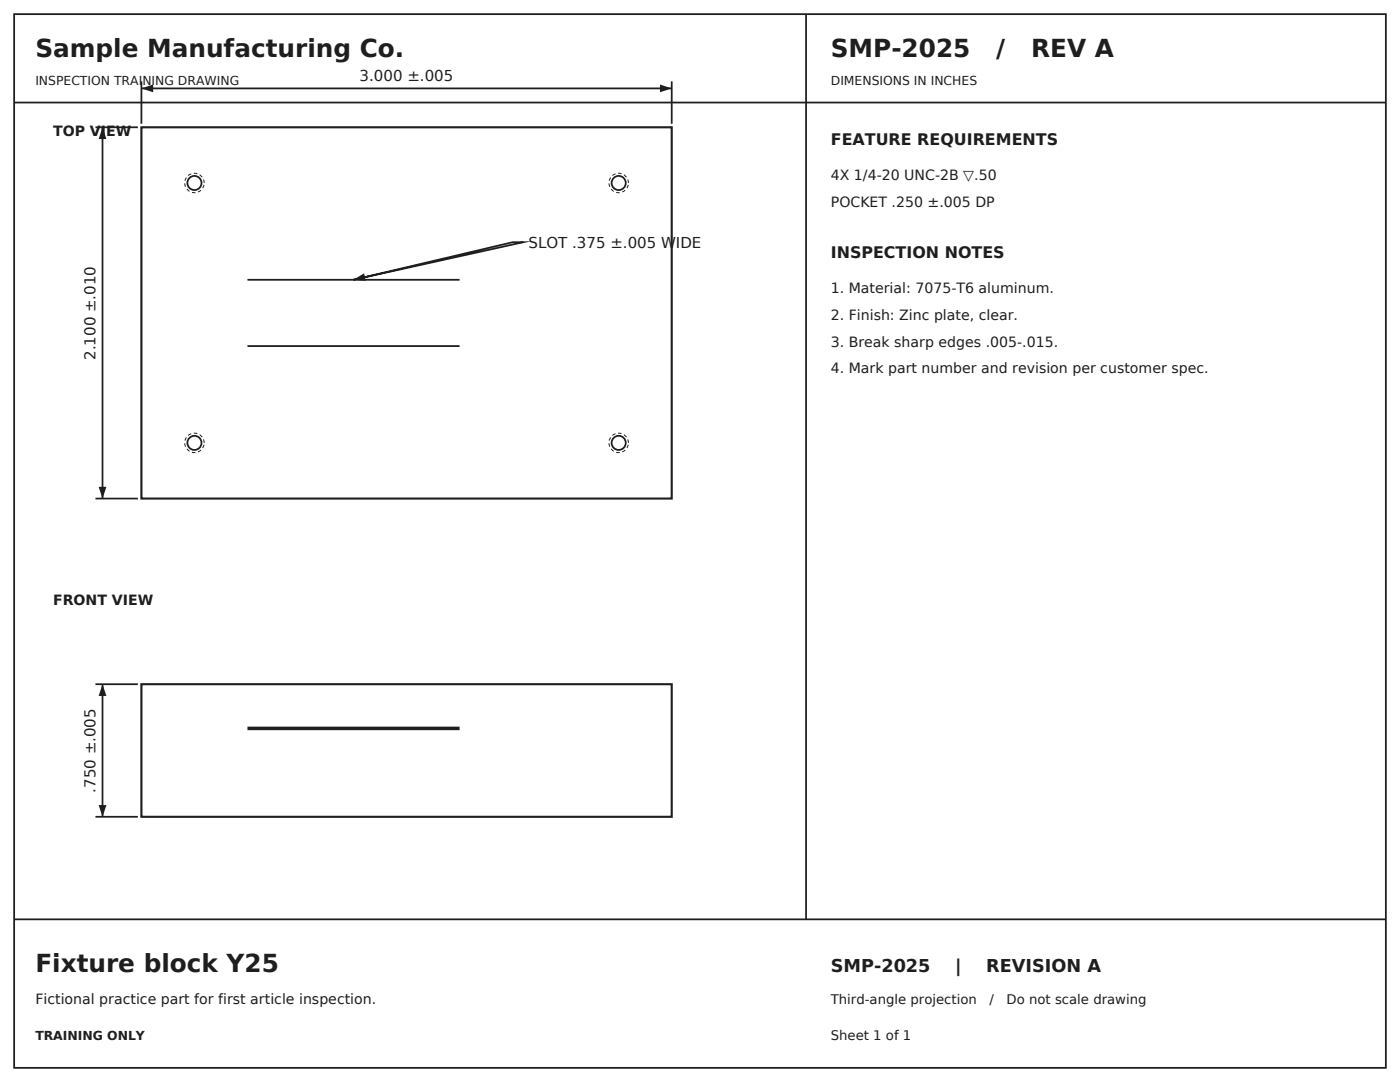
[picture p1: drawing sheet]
<svg xmlns="http://www.w3.org/2000/svg" width="279mm" height="216mm" viewBox="0 0 279 216" stroke-linecap="round" stroke-linejoin="round" font-family="sans-serif">
<defs><g id="words">
<g font-size="4.9" fill="#1a1f24">
<text x="7.1" y="11.3">Sample Manufacturing Co.</text>
<text x="165.8" y="11.3">SMP-2025</text>
<text x="198.8" y="11.3">/</text>
<text x="205.8" y="11.3">REV A</text>
<text x="7.1" y="194">Fixture block Y25</text>
</g>
<g font-size="3.5" fill="#1a1f24">
<text x="165.8" y="194">SMP-2025</text>
<text x="190.6" y="194">|</text>
<text x="196.8" y="194">REVISION A</text>
</g>
<g font-size="3.2" fill="#1a1f24">
<text x="165.8" y="28.9">FEATURE REQUIREMENTS</text>
<text x="165.8" y="51.5">INSPECTION NOTES</text>
</g>
<g font-size="3" fill="#1a1f24">
<text x="71.8" y="16.2">3.000 ±.005</text>
<text x="105.5" y="49.4">SLOT .375 ±.005 WIDE</text>
<text x="19" y="71.8" transform="rotate(-90 19 71.8)">2.100 ±.010</text>
<text x="19" y="158.2" transform="rotate(-90 19 158.2)">.750 ±.005</text>
</g>
<g font-size="2.8" fill="#1a1f24">
<text x="10.6" y="27.2">TOP VIEW</text>
<text x="165.8" y="36">4X 1/4-20 UNC-2B ▽.50</text>
<text x="165.8" y="41.3">POCKET .250 ±.005 DP</text>
<text x="165.8" y="58.6">1. Material: 7075-T6 aluminum.</text>
<text x="165.8" y="63.9">2. Finish: Zinc plate, clear.</text>
<text x="165.8" y="69.1">3. Break sharp edges .005-.015.</text>
<text x="165.8" y="74.4">4. Mark part number and revision per customer spec.</text>
<text x="10.6" y="120.6">FRONT VIEW</text>
<text x="7.1" y="200.4">Fictional practice part for first article inspection.</text>
</g>
<g font-size="2.6" fill="#1a1f24">
<text x="165.8" y="200.4">Third-angle projection</text>
<text x="197.5" y="200.4">/</text>
<text x="200.9" y="200.4">Do not scale drawing</text>
<text x="165.8" y="207.4">Sheet 1 of 1</text>
</g>
<g font-size="2.5" fill="#1a1f24">
<text x="7.1" y="16.9">INSPECTION TRAINING DRAWING</text>
<text x="165.8" y="16.9">DIMENSIONS IN INCHES</text>
<text x="7.1" y="207.4">TRAINING ONLY</text>
</g>
</g></defs>
<path d="M2.8 2.8h273.8v210.3h-273.8zM28.2 16.2v8.5zM28.2 17.6h105.9zM134.1 16.2v8.5zM160.9 2.8v180.6M2.8 20.5h273.8M2.8 183.4h273.8" fill="none" stroke="#1a1f24" stroke-width=".35"/>
<path d="M28.2 25.4h105.9v74.1h-105.9z" fill="none" stroke="#1a1f24" stroke-width=".42"/>
<g fill="#1a1f24">
<path d="M28.2 17.6l2.4-.7v1.5z"/>
<path d="M131.7 16.9l2.4 .7-2.4 .8z"/>
</g>
<path d="M19 25.4h8.5zM20.5 25.4v74.1zM19 99.5h8.5z" fill="none" stroke="#1a1f24" stroke-width=".35"/>
<g fill="#1a1f24">
<path d="M19.7 97.1h1.5l-.7 2.4z"/>
<path d="M20.5 25.4l.7 2.3h-1.5z"/>
</g>
<path d="M49.4 55.8h42.3zM70.6 55.8l31.7-7.5h2.1zM49.4 69.1h42.3z" fill="none" stroke="#1a1f24" stroke-width=".35"/>
<path d="M70.6 55.8l2.1-1.3 .3 1.5z" fill="#1a1f24"/>
<g fill="none" stroke="#1a1f24" stroke-width=".35">
<path d="M19 136.5h8.5zM20.5 136.5v26.5zM19 163h8.5z"/>
<circle cx="38.8" cy="36.5" r="1.41"/>
<circle cx="123.5" cy="36.5" r="1.41"/>
<circle cx="38.8" cy="88.4" r="1.41"/>
<circle cx="123.5" cy="88.4" r="1.41"/>
</g>
<path d="M40.7 36.5a1.94 1.94 0 0 0-2.7-1.7 1.94 1.94 0 0 0-.4 3.2 1.94 1.94 0 0 0 3.1-1v-.5M125.4 36.5a1.94 1.94 0 0 0-2.7-1.7 1.94 1.94 0 0 0-.5 3.2 1.94 1.94 0 0 0 3.1-1l.1-.5M40.7 88.4a1.94 1.94 0 0 0-2.7-1.8 1.94 1.94 0 0 0-.4 3.3 1.94 1.94 0 0 0 3.1-1v-.5M125.4 88.4a1.94 1.94 0 0 0-2.7-1.8 1.94 1.94 0 0 0-.5 3.3 1.94 1.94 0 0 0 3.1-1l.1-.5" fill="none" stroke="#1a1f24" stroke-width=".2" stroke-dasharray=".7 .5" stroke-linecap="butt"/>
<path d="M28.2 136.5h105.9v26.5h-105.9z" fill="none" stroke="#1a1f24" stroke-width=".42"/>
<g fill="#1a1f24">
<path d="M19.7 160.6h1.5l-.7 2.4z"/>
<path d="M20.5 136.5l.7 2.4h-1.5z"/>
</g>
<path d="M49.4 145.3h42.3z" fill="none" stroke="#1a1f24" stroke-width=".71" stroke-linecap="butt"/>
<use href="#words"/>
</svg>
